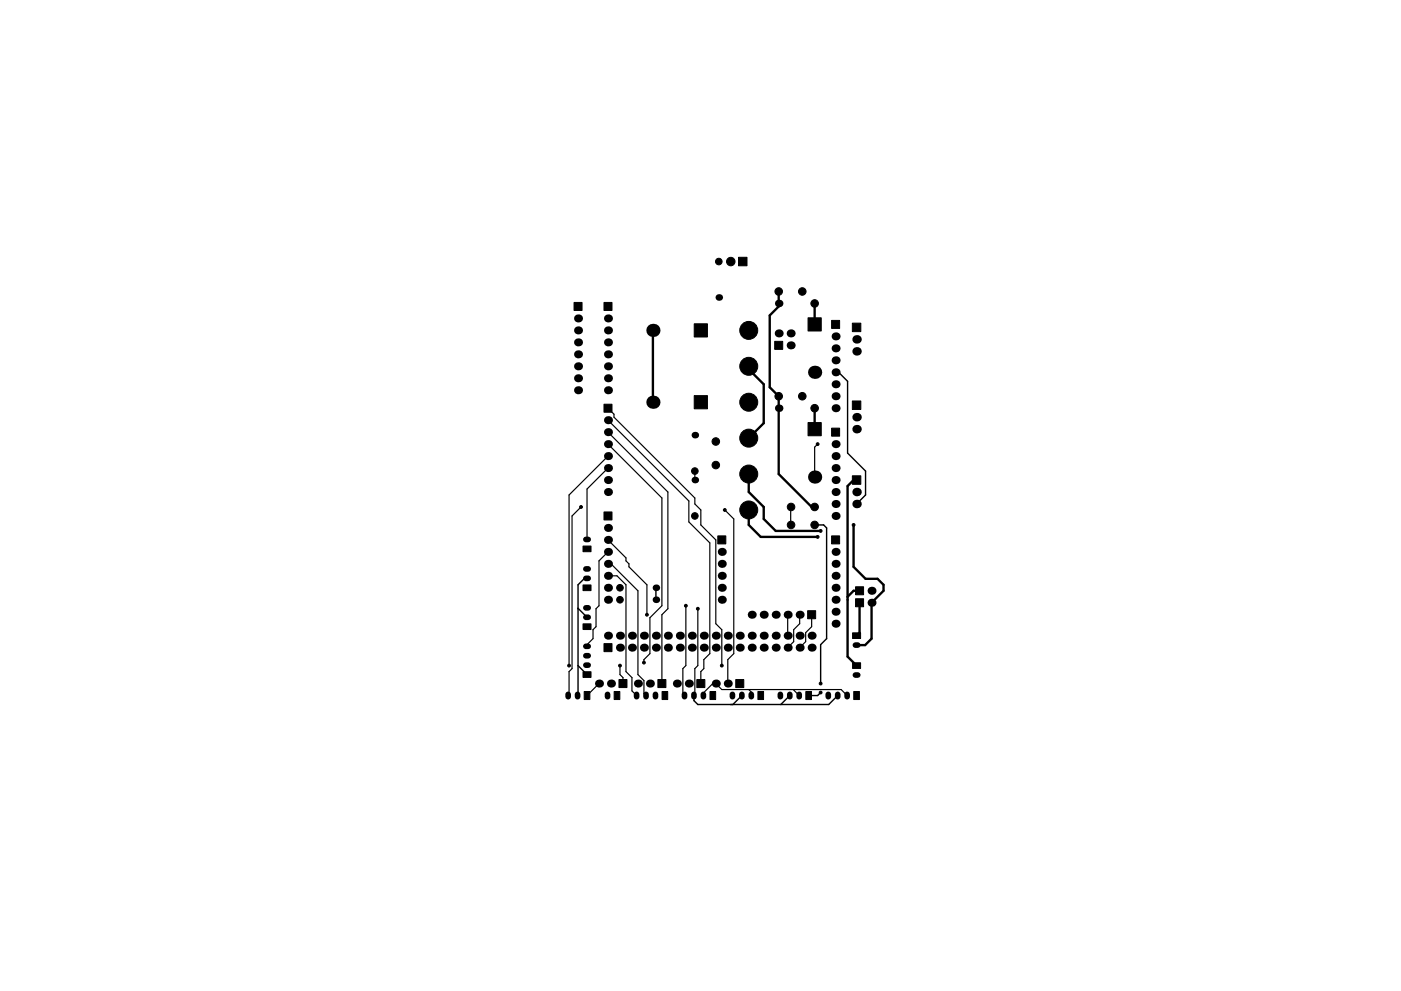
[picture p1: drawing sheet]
<svg xmlns="http://www.w3.org/2000/svg" width="297mm" height="210mm" viewBox="0 0 297 210" stroke-linecap="round" stroke-linejoin="round" font-family="sans-serif">
<g fill="#000" stroke="#000" stroke-width=".21">
<path d="M156.6 54.6h1.8v1.8h-1.8zM121.7 64.2h1.7v1.7h-1.7zM128.1 64.2h1.7v1.7h-1.7zM147.2 68.7h2.8v2.8h-2.8zM164.3 72.4h1.6v1.7h-1.6zM171.3 67.4h2.8v2.8h-2.8zM176.3 68h1.7v1.7h-1.7zM180.7 68.6h1.8v1.8h-1.8zM128.1 85.8h1.7v1.7h-1.7zM147.2 83.9h2.8v2.8h-2.8zM171.3 89.7h2.8v2.8h-2.8zM176.3 90.8h1.7v1.7h-1.7z"/>
<path d="M180.7 85.1h1.8v1.8h-1.8zM123.6 115.9h1.7v1.2h-1.7zM128.1 108.6h1.7v1.7h-1.7zM152.2 113.7h1.7v1.7h-1.7zM176.3 113.7h1.7v1.7h-1.7zM180.7 100.9h1.8v1.8h-1.8zM123.6 132.4h1.7v1.2h-1.7zM123.6 124.1h1.7v1.2h-1.7zM128.1 136.6h1.7v1.7h-1.7zM171.2 129.6h1.7v1.7h-1.7zM180.8 134.3h1.7v1.2h-1.7zM181.4 127h1.7v1.7h-1.7z"/>
<path d="M181.4 124.5h1.7v1.7h-1.7zM123.9 146.7h1.2v1.7h-1.2zM123.6 142.5h1.7v1.2h-1.7zM131.2 144.2h1.7v1.7h-1.7zM130.2 146.7h1.2v1.7h-1.2zM139.5 144.2h1.7v1.7h-1.7zM140.4 146.7h1.2v1.7h-1.2zM147.7 144.2h1.7v1.7h-1.7zM150.5 146.7h1.2v1.7h-1.2zM156 144.2h1.7v1.7h-1.7zM160.7 146.7h1.2v1.7h-1.2zM170.9 146.7h1.1v1.7h-1.1z"/>
<path d="M180.8 140.6h1.7v1.2h-1.7zM181 146.7h1.2v1.7h-1.2z"/>
<circle cx="152.4" cy="55.5" r=".7"/>
<circle cx="154.9" cy="55.5" r=".9"/>
<circle cx="158.7" cy="70.1" r="1.9"/>
<circle cx="158.7" cy="77.7" r="1.9"/>
<circle cx="165.1" cy="61.8" r=".8"/>
<circle cx="170.1" cy="61.8" r=".8"/>
<circle cx="172.7" cy="64.4" r=".8"/>
<circle cx="147.3" cy="99.9" r=".7"/>
<circle cx="151.8" cy="93.7" r=".8"/>
<circle cx="151.8" cy="98.7" r=".8"/>
<circle cx="158.7" cy="93" r="1.9"/>
<circle cx="158.7" cy="85.3" r="1.9"/>
<circle cx="165.1" cy="84.1" r=".8"/>
<circle cx="170.1" cy="84.1" r=".8"/>
<circle cx="172.7" cy="86.6" r=".8"/>
<circle cx="173.4" cy="94.2" r=".3"/>
<circle cx="123.2" cy="107.6" r=".3"/>
<circle cx="147.3" cy="109.5" r=".7"/>
<circle cx="153.7" cy="108.2" r=".3"/>
<circle cx="158.7" cy="108.2" r="1.9"/>
<circle cx="158.7" cy="100.6" r="1.9"/>
<circle cx="167.7" cy="111.4" r=".8"/>
<circle cx="167.7" cy="107.6" r=".8"/>
<circle cx="172.7" cy="107.6" r=".8"/>
<circle cx="172.7" cy="111.4" r=".8"/>
<circle cx="173.4" cy="113.9" r=".3"/>
<circle cx="174" cy="112.6" r=".3"/>
<circle cx="181" cy="111.4" r=".3"/>
<circle cx="131.4" cy="127.2" r=".7"/>
<circle cx="131.4" cy="124.7" r=".7"/>
<circle cx="137.2" cy="130.4" r=".3"/>
<circle cx="145.4" cy="128.5" r=".3"/>
<circle cx="148" cy="129.2" r=".3"/>
<circle cx="120.7" cy="141.2" r=".3"/>
<circle cx="131.4" cy="141.2" r=".3"/>
<circle cx="136.5" cy="140.6" r=".3"/>
<circle cx="153" cy="141.2" r=".3"/>
<circle cx="174" cy="146.9" r=".3"/>
<circle cx="174" cy="145" r=".3"/>
</g>
<g fill="#000">
<circle cx="122.6" cy="72.6" r=".85"/>
<circle cx="122.6" cy="67.6" r=".85"/>
<circle cx="122.6" cy="70.1" r=".85"/>
<circle cx="122.6" cy="75.2" r=".85"/>
<circle cx="122.6" cy="77.7" r=".85"/>
<circle cx="128.9" cy="72.6" r=".85"/>
<circle cx="128.9" cy="67.6" r=".85"/>
<circle cx="128.9" cy="70.1" r=".85"/>
<circle cx="128.9" cy="75.2" r=".85"/>
<circle cx="128.9" cy="77.7" r=".85"/>
<circle cx="138.4" cy="70.1" r="1.4"/>
<circle cx="152.4" cy="63.1" r=".7"/>
<circle cx="165.1" cy="64.4" r=".8"/>
<circle cx="165.1" cy="70.7" r=".85"/>
<circle cx="167.6" cy="73.3" r=".85"/>
<circle cx="167.6" cy="70.7" r=".85"/>
<circle cx="172.7" cy="79" r="1.4"/>
<circle cx="177.2" cy="71.4" r=".85"/>
<circle cx="177.2" cy="73.9" r=".85"/>
<circle cx="177.2" cy="76.4" r=".85"/>
<circle cx="177.2" cy="79" r=".85"/>
<circle cx="181.6" cy="72" r=".9"/>
<circle cx="181.6" cy="74.5" r=".9"/>
<circle cx="122.6" cy="82.8" r=".85"/>
<circle cx="122.6" cy="80.3" r=".85"/>
<circle cx="128.9" cy="94.2" r=".85"/>
<circle cx="128.9" cy="80.3" r=".85"/>
<circle cx="128.9" cy="89.1" r=".85"/>
<circle cx="128.9" cy="82.8" r=".85"/>
<circle cx="128.9" cy="91.7" r=".85"/>
<circle cx="128.9" cy="99.3" r=".85"/>
<circle cx="128.9" cy="96.8" r=".85"/>
<circle cx="138.4" cy="85.3" r="1.4"/>
<circle cx="147.3" cy="92.3" r=".7"/>
<circle cx="165.1" cy="86.6" r=".8"/>
<circle cx="177.2" cy="94.2" r=".85"/>
<circle cx="177.2" cy="84.1" r=".85"/>
<circle cx="177.2" cy="81.5" r=".85"/>
<circle cx="177.2" cy="96.8" r=".85"/>
<circle cx="177.2" cy="99.3" r=".85"/>
<circle cx="177.2" cy="86.6" r=".85"/>
<circle cx="181.6" cy="88.5" r=".9"/>
<circle cx="181.6" cy="91.1" r=".9"/>
<circle cx="128.9" cy="104.4" r=".85"/>
<circle cx="128.9" cy="119.6" r=".85"/>
<circle cx="128.9" cy="101.8" r=".85"/>
<circle cx="128.9" cy="112" r=".85"/>
<circle cx="128.9" cy="114.5" r=".85"/>
<circle cx="128.9" cy="117.1" r=".85"/>
<circle cx="147.3" cy="101.8" r=".7"/>
<circle cx="153" cy="117.1" r=".85"/>
<circle cx="153" cy="119.6" r=".85"/>
<circle cx="172.7" cy="101.2" r="1.4"/>
<circle cx="177.2" cy="106.9" r=".85"/>
<circle cx="177.2" cy="119.6" r=".85"/>
<circle cx="177.2" cy="101.8" r=".85"/>
<circle cx="177.2" cy="104.4" r=".85"/>
<circle cx="177.2" cy="117.1" r=".85"/>
<circle cx="177.2" cy="109.5" r=".85"/>
<circle cx="181.6" cy="106.9" r=".9"/>
<circle cx="181.6" cy="104.4" r=".9"/>
<circle cx="128.9" cy="134.9" r=".85"/>
<circle cx="128.9" cy="122.2" r=".85"/>
<circle cx="128.9" cy="124.7" r=".85"/>
<circle cx="128.9" cy="127.2" r=".85"/>
<circle cx="131.4" cy="137.4" r=".85"/>
<circle cx="131.4" cy="134.9" r=".85"/>
<circle cx="134" cy="137.4" r=".85"/>
<circle cx="134" cy="134.9" r=".85"/>
<circle cx="136.5" cy="137.4" r=".85"/>
<circle cx="136.5" cy="134.9" r=".85"/>
<circle cx="139.1" cy="134.9" r=".85"/>
<circle cx="139.1" cy="137.4" r=".85"/>
<circle cx="139.1" cy="124.7" r=".7"/>
<circle cx="139.1" cy="127.2" r=".7"/>
<circle cx="141.6" cy="137.4" r=".85"/>
<circle cx="141.6" cy="134.9" r=".85"/>
<circle cx="144.1" cy="137.4" r=".85"/>
<circle cx="144.1" cy="134.9" r=".85"/>
<circle cx="146.7" cy="137.4" r=".85"/>
<circle cx="146.7" cy="134.9" r=".85"/>
<circle cx="149.2" cy="137.4" r=".85"/>
<circle cx="149.2" cy="134.9" r=".85"/>
<circle cx="151.8" cy="137.4" r=".85"/>
<circle cx="151.8" cy="134.9" r=".85"/>
<circle cx="153" cy="124.7" r=".85"/>
<circle cx="153" cy="127.2" r=".85"/>
<circle cx="153" cy="122.2" r=".85"/>
<circle cx="154.3" cy="137.4" r=".85"/>
<circle cx="154.3" cy="134.9" r=".85"/>
<circle cx="156.8" cy="137.4" r=".85"/>
<circle cx="156.8" cy="134.9" r=".85"/>
<circle cx="159.4" cy="137.4" r=".85"/>
<circle cx="159.4" cy="134.9" r=".85"/>
<circle cx="159.4" cy="130.4" r=".85"/>
<circle cx="161.9" cy="137.4" r=".85"/>
<circle cx="161.9" cy="134.9" r=".85"/>
<circle cx="161.9" cy="130.4" r=".85"/>
<circle cx="164.5" cy="137.4" r=".85"/>
<circle cx="164.5" cy="130.4" r=".85"/>
<circle cx="164.5" cy="134.9" r=".85"/>
<circle cx="167" cy="137.4" r=".85"/>
<circle cx="167" cy="130.4" r=".85"/>
<circle cx="167" cy="134.9" r=".85"/>
<circle cx="169.5" cy="134.9" r=".85"/>
<circle cx="169.5" cy="137.4" r=".85"/>
<circle cx="169.5" cy="130.4" r=".85"/>
<circle cx="172.1" cy="134.9" r=".85"/>
<circle cx="172.1" cy="137.4" r=".85"/>
<circle cx="177.2" cy="122.2" r=".85"/>
<circle cx="177.2" cy="129.8" r=".85"/>
<circle cx="177.2" cy="132.3" r=".85"/>
<circle cx="177.2" cy="124.7" r=".85"/>
<circle cx="177.2" cy="127.2" r=".85"/>
<circle cx="184.8" cy="127.9" r=".85"/>
<circle cx="184.8" cy="125.3" r=".85"/>
<circle cx="127" cy="145" r=".85"/>
<circle cx="129.5" cy="145" r=".85"/>
<circle cx="135.3" cy="145" r=".85"/>
<circle cx="137.8" cy="145" r=".85"/>
<circle cx="143.5" cy="145" r=".85"/>
<circle cx="146" cy="145" r=".85"/>
<circle cx="151.8" cy="145" r=".85"/>
<circle cx="154.3" cy="145" r=".85"/>
</g>
<g fill="none" stroke="#000" stroke-width="1.2">
<path d="M124.2 114.5h.5M124.2 131h.5M124.2 129h.5M124.2 122.7h.5M124.2 120.7h.5M124.2 139.1h.5M124.2 137.1h.5M181.4 136.9h.5M120.5 147.3v.5M122.5 147.3v.5M124.2 141.1h.5M128.8 147.3v.5"/>
<path d="M135 147.3v.5M137 147.3v.5M139 147.3v.5M145.1 147.3v.5M147.1 147.3v.5M149.1 147.3v.5M155.3 147.3v.5M157.3 147.3v.5M159.3 147.3v.5M165.5 147.3v.5M167.5 147.3v.5M169.5 147.3v.5"/>
<path d="M175.6 147.3v.5M177.6 147.3v.5M179.6 147.3v.5M181.4 143.2h.5"/>
</g>
<path d="M138.4 70.1v15.2M158.7 78.4l3.2 3.1v8.3l-3.2 3.2M165.1 61.8v3.2l-1.9 1.9v15.3l1.9 1.9v16.5l7 7h.6M172.7 64.4v4.4M172.7 86.6v4.5M158.7 100.6v3.8l3.2 3.2v2.5l2.6 2.5h9.5M158.7 108.2v3.2l2.6 2.5h12.1M181 101.8l-1.3 1.3v36.2l1.9 1.9M181 111.4v8.9l2.5 2.5h2.6l1.2 1.3v1.2l-2.5 2.6v7.6l-1.4 1.4h-1.8M182.2 125.3h-1.2l-1.3 1.3M182.2 127.9v6.3l-.6 .7" fill="none" stroke="#000" stroke-width=".5"/>
<g fill="none" stroke="#000" stroke-width=".25">
<path d="M170.1 61.8h.1M128.9 96.8l-8.3 8.2v36.2M128.9 86.6l1.3 1.3v.6l17.1 17.2v1.2l1.3 1.3v3.2l3.2 3.1v17.8l1.2 1.3v7.6M128.9 91.7l12.7 12.7v24.8l-1.3 1.2v14.6M128.9 89.1l17.1 17.2v4.4l4.5 4.5v23.5l-1.3 1.2v2l-.6 .6v2.5M128.9 94.2l11.4 11.5v22.8l-2.5 2.6v7.6l-1.3 1.2v.7M128.9 99.3l-4.4 4.5v10.7M147.3 99.9v1.9M173.4 94.2l-.7 .7v6.3M123.2 107.6l-1.9 1.9v32.4l-.7 .6v5.1h-.1M128.9 119.6h.6l5.8 5.7v17.8l1.2 1.3v2.7l.5 .5M128.9 117.1l-1.9 1.9v9.5l-.6 .7v3.8l-.7 .6v1.9l-1.2 1.3v.3"/>
<path d="M128.9 114.5l3.8 3.9v.6l.6 .6v.7l3.9 3.8v6.3M153.7 108.2l1.9 1.9v28.6l-1.3 1.2v5.1M167.7 107.6v3.8M128.9 122.2h1.9l1.9 1.9v18.4l1.3 1.3v2.8l1 1M145.4 128.5v12.7l-.6 .7v5.3l.3 .4M148 129.2v12l-.7 .7v5.5l-.2 .2M167 130.4v4.5M169.5 130.4v1.9l-1.2 1.3v2.5l-1.3 1.3M172.1 130.4v2.6l-1.3 1.2v1.9l-1.3 1.3M127 145l-2.5 2.6M131.4 141.2v1.9l.7 .7v1.2M149.1 147.6v-.6l2-2h.7l1.2 1.3h25.3l1.4 1.3"/>
<path d="M158.7 146.3l.6 .5v.8M168.2 146.3l1.3 1.3"/>
</g>
<path d="M177.2 79h.6l1.9 1.9v15.2l3.8 3.8v5.1l-1.9 1.9M172.7 111.4h1.9l.7 .6v23.5l-1.3 1.3v8.2M122.6 129.1l1.9 1.9M124.5 122.7h-.6l-1.3 1.4-.1 23.5M139.1 124.7v2.5M122.6 141.2l1.9 1.9M147.1 147.6v1l.9 .9h27.7l1.9-1.9M157.3 147.6l-1.9 1.9M167.5 147.6l-2 1.9M174 146.9l-.6 .7h-2" fill="none" stroke="#000" stroke-width=".3"/>
</svg>
